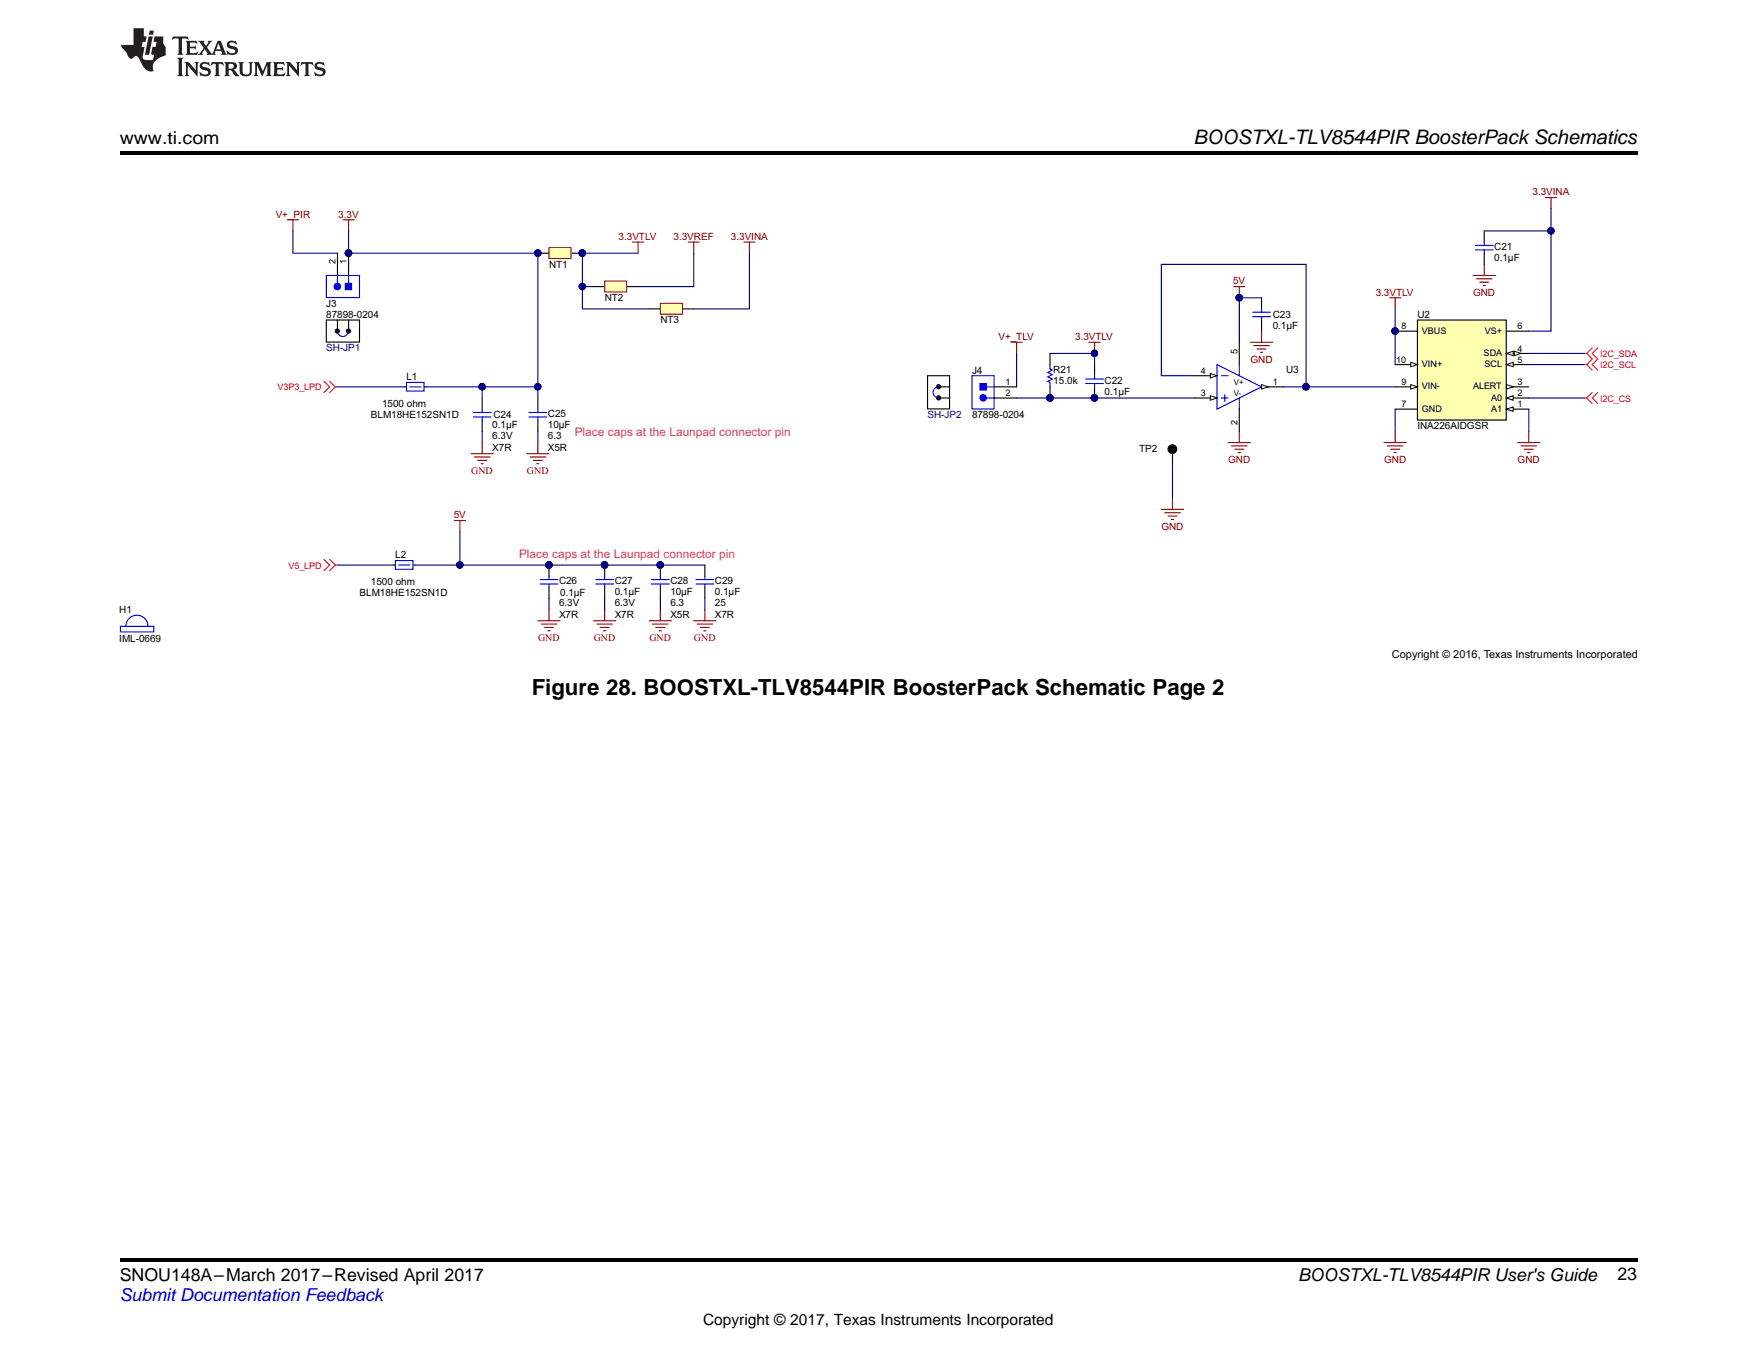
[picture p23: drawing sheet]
<svg xmlns="http://www.w3.org/2000/svg" width="279mm" height="216mm" viewBox="0 0 279 216" stroke-linecap="round" stroke-linejoin="round" font-family="sans-serif">
<defs><g id="words">
<text font-size="3.5" x="84.6" y="110.5">Figure 28. BOOSTXL-TLV8544PIR BoosterPack Schematic Page 2</text>
<text font-size="3.2" x="189.8" y="23">BOOSTXL-TLV8544PIR BoosterPack Schematics</text>
<g font-size="2.8">
<text x="19" y="23">www.ti.com</text>
<text x="19" y="203.6">SNOU148A–March 2017–Revised April 2017</text>
<text x="206.4" y="203.6">BOOSTXL-TLV8544PIR User's Guide</text>
<text x="257.2" y="203.5">23</text>
</g>
<text font-size="2.8" fill="#00f" x="19" y="206.9">Submit Documentation Feedback</text>
<text font-size="2.5" x="111.8" y="210.7">Copyright © 2017, Texas Instruments Incorporated</text>
<g font-size="1.9" fill="#da2467">
<text x="91.4" y="69.3">Place caps at the Launpad connector pin</text>
<text x="82.5" y="88.7">Place caps at the Launpad connector pin</text>
</g>
<text font-size="1.8" x="221.3" y="104.5">Copyright © 2016, Texas Instruments Incorporated</text>
<g font-size="1.6" fill="#800000">
<text x="43.8" y="34.6">V+_PIR</text>
<text x="53.8" y="34.6">3.3V</text>
<text x="243.7" y="31.1">3.3VINA</text>
<text x="98.4" y="38.1">3.3VTLV</text>
<text x="107.1" y="38.1">3.3VREF</text>
<text x="116.2" y="38.1">3.3VINA</text>
<text x="196.1" y="45.2">5V</text>
<text x="218.8" y="47">3.3VTLV</text>
<text x="234.3" y="47">GND</text>
<text x="158.8" y="54.1">V+_TLV</text>
<text x="171" y="54.1">3.3VTLV</text>
<text x="198.9" y="57.6">GND</text>
<text x="74.9" y="75.3">GND</text>
<text x="83.8" y="75.3">GND</text>
<text x="195.3" y="73.6">GND</text>
<text x="220.1" y="73.6">GND</text>
<text x="241.3" y="73.6">GND</text>
<text x="72.2" y="82.4">5V</text>
<text x="184.7" y="84.2">GND</text>
<text x="85.6" y="101.9">GND</text>
<text x="94.4" y="101.9">GND</text>
<text x="103.3" y="101.9">GND</text>
<text x="110.3" y="101.9">GND</text>
</g>
<g font-size="1.6">
<text x="237.6" y="41.5">0.1µF</text>
<text x="237.6" y="39.7">C21</text>
<text x="87.3" y="42.6">NT1</text>
<text x="96.2" y="47.9">NT2</text>
<text x="51.9" y="48.8">J3</text>
<text x="51.9" y="50.5">87898-0204</text>
<text x="105" y="51.4">NT3</text>
<text x="202.4" y="52.3">0.1µF</text>
<text x="202.4" y="50.5">C23</text>
<text x="225.4" y="50.5">U2</text>
<text x="154.6" y="59.4">J4</text>
<text x="167.5" y="59.2">R21</text>
<text x="204.5" y="59.2">U3</text>
<text x="60.8" y="64.7">1500 ohm</text>
<text x="64.6" y="60.5">L1</text>
<text x="167.5" y="61">15.0k</text>
<text x="175.7" y="62.8">0.1µF</text>
<text x="175.7" y="61">C22</text>
<text x="59" y="66.5">BLM18HE152SN1D</text>
<text x="78.3" y="68.1">0.1µF</text>
<text x="78.3" y="69.9">6.3V</text>
<text x="78.3" y="71.6">X7R</text>
<text x="78.5" y="66.5">C24</text>
<text x="87.1" y="68.1">10µF</text>
<text x="87.1" y="69.9">6.3</text>
<text x="87.1" y="71.6">X5R</text>
<text x="87.1" y="66.3">C25</text>
<text x="154.6" y="66.5">87898-0204</text>
<text x="181.2" y="71.8">TP2</text>
<text x="225.4" y="68.3">INA226AIDGSR</text>
<text x="62.9" y="88.8">L2</text>
<text x="57.2" y="94.8">BLM18HE152SN1D</text>
<text x="59" y="93">1500 ohm</text>
<text x="88.9" y="92.9">C26</text>
<text x="89.1" y="94.8">0.1µF</text>
<text x="97.7" y="94.6">0.1µF</text>
<text x="97.7" y="92.9">C27</text>
<text x="106.6" y="94.6">10µF</text>
<text x="106.6" y="92.9">C28</text>
<text x="113.7" y="94.6">0.1µF</text>
<text x="113.7" y="92.9">C29</text>
<text x="19" y="97.5">H1</text>
<text x="88.9" y="96.4">6.3V</text>
<text x="88.9" y="98.2">X7R</text>
<text x="97.7" y="96.4">6.3V</text>
<text x="97.7" y="98.2">X7R</text>
<text x="106.6" y="96.4">6.3</text>
<text x="106.6" y="98.2">X5R</text>
<text x="113.7" y="96.4">25</text>
<text x="113.7" y="98.2">X7R</text>
<text x="19" y="102.1">IML-0669</text>
</g>
<g font-size="1.6" fill="#000080">
<text x="51.9" y="55.8">SH-JP1</text>
<text x="147.5" y="66.5">SH-JP2</text>
</g>
<g font-size="1.4">
<text x="53.3" y="42" transform="rotate(-90 53.3 42)">2</text>
<text x="55.1" y="42" transform="rotate(-90 55.1 42)">1</text>
<text x="222.9" y="52.4">8</text>
<text x="226.1" y="53.1">VBUS</text>
<text x="236.1" y="53.1">VS+</text>
<text x="241.3" y="52.4">6</text>
<text x="191" y="59.4">4</text>
<text x="196.8" y="56.2" transform="rotate(-90 196.8 56.2)">5</text>
<text x="222" y="57.7">10</text>
<text x="226.1" y="58.4">VIN+</text>
<text x="235.9" y="56.6">SDA</text>
<text x="236.1" y="58.4">SCL</text>
<text x="241.3" y="57.7">5</text>
<text x="241.3" y="55.9">4</text>
<text x="159.9" y="61.2">1</text>
<text x="159.9" y="63">2</text>
<text x="191" y="63">3</text>
<text x="202.4" y="61.2">1</text>
<text x="222.9" y="64.8">7</text>
<text x="222.9" y="61.2">9</text>
<text x="226.1" y="65.4">GND</text>
<text x="226.1" y="61.9">VIN-</text>
<text x="234.3" y="61.9">ALERT</text>
<text x="237.1" y="65.4">A1</text>
<text x="237.1" y="63.7">A0</text>
<text x="241.3" y="64.8">1</text>
<text x="241.3" y="63">2</text>
<text x="241.3" y="61.2">3</text>
<text x="196.8" y="67.6" transform="rotate(-90 196.8 67.6)">2</text>
</g>
<g font-size="1.4" fill="#f00">
<text x="254.4" y="56.8">I2C_SDA</text>
<text x="254.4" y="58.5">I2C_SCL</text>
<text x="44.1" y="62.1">V3P3_LPD</text>
<text x="254.4" y="63.9">I2C_CS</text>
<text x="45.9" y="90.4">V5_LPD</text>
</g>
<g font-size="1.3">
<text x="196.2" y="61.2">V+</text>
<text x="196.2" y="63">V-</text>
</g>
</g></defs>
<path d="M19 200h241.3v.6h-241.3z" fill="#000"/>
<path d="M64.3 61.5h.3M67.5 61.5h.3" fill="none" stroke="#000" stroke-width=".18"/>
<path d="M64.6 60.8h2.8v1.4h-2.8zM65.2 61.5h1.7" fill="none" stroke="#00f" stroke-width=".18"/>
<path d="M225.4 50.9h14.1v15.9h-14.1z" fill="#ffffb0"/>
<path d="M225.4 50.9h14.1v15.9h-14.1zM239.6 65h3.5" fill="none" stroke="#000" stroke-width=".18"/>
<path d="M239.6 65l1-.3v.7z" fill="#fff"/>
<path d="M239.6 65l1-.3v.7z" fill="none" stroke="#000" stroke-width=".16"/>
<path d="M239.6 63.3h3.5" fill="none" stroke="#000" stroke-width=".18"/>
<path d="M239.6 63.3l1-.4v.7z" fill="#fff"/>
<path d="M239.6 63.3l1-.4v.7z" fill="none" stroke="#000" stroke-width=".16"/>
<path d="M239.6 61.5h3.5" fill="none" stroke="#000" stroke-width=".18"/>
<path d="M239.6 61.2l1 .3-1 .4z" fill="#fff"/>
<path d="M239.6 61.2l1 .3-1 .4z" fill="none" stroke="#000" stroke-width=".16"/>
<path d="M239.6 56.2h3.5" fill="none" stroke="#000" stroke-width=".18"/>
<path d="M239.6 56.2l1-.4v.7z" fill="#fff"/>
<path d="M239.6 56.2l1-.4v.7z" fill="none" stroke="#000" stroke-width=".16"/>
<path d="M240.8 55.8l1.1 .4-1.1 .3z" fill="#fff"/>
<path d="M240.8 55.8l1.1 .4-1.1 .3z" fill="none" stroke="#000" stroke-width=".16"/>
<path d="M239.6 58h3.5" fill="none" stroke="#000" stroke-width=".18"/>
<path d="M239.6 58l1-.4v.7z" fill="#fff"/>
<path d="M239.6 58l1-.4v.7z" fill="none" stroke="#000" stroke-width=".16"/>
<path d="M221.9 52.7h3.5M239.6 52.7h3.5M221.9 65h3.5" fill="none" stroke="#000" stroke-width=".18"/>
<circle cx="221.8" cy="52.6" r=".51" fill="#000080"/>
<circle cx="221.8" cy="52.6" r=".51" fill="none" stroke="#000080" stroke-width=".16"/>
<path d="M221.9 61.5h3.5" fill="none" stroke="#000" stroke-width=".18"/>
<path d="M224.3 61.2l1.1 .3-1.1 .4z" fill="#fff"/>
<path d="M224.3 61.2l1.1 .3-1.1 .4z" fill="none" stroke="#000" stroke-width=".16"/>
<path d="M221.9 58h3.5" fill="none" stroke="#000" stroke-width=".18"/>
<path d="M224.3 57.6l1.1 .4-1.1 .3z" fill="#fff"/>
<path d="M224.3 57.6l1.1 .4-1.1 .3z" fill="none" stroke="#000" stroke-width=".16"/>
<circle cx="221.8" cy="52.6" r=".51" fill="#000080"/>
<circle cx="221.8" cy="52.6" r=".51" fill="none" stroke="#000080" stroke-width=".16"/>
<path d="M236 36.7v1.8M236 40.3v1.7M87.3 89.8v1.8" fill="none" stroke="#000" stroke-width=".18"/>
<path d="M234.6 39h2.8M234.6 39.7h2.8M236 38.5v.5M236 39.7v.6" fill="none" stroke="#00f" stroke-width=".18"/>
<g fill="none" stroke="#800000" stroke-width=".18">
<path d="M234.3 43.8h3.5M234.8 44.3h2.5M235.3 44.9h1.4M235.8 45.4h.4M236 42v1.8M220.1 70.4h3.5M220.6 70.9h2.5M221.2 71.4h1.4M221.7 72h.3M221.9 68.6v1.8M241.3 70.4h3.6M241.9 70.9h2.4"/>
<path d="M242.4 71.4h1.4M242.9 72h.4M243.1 68.6v1.8"/>
</g>
<path d="M252 56.2h.3M252 58h.3M252.3 56.2l.9 .9-.9 .9M252.3 58l.9 .8M253.2 55.3l-.9 .9M254.1 55.3l-.9 .9 .9 .9-.9 .9 .9 .8M252 63.3h.3M252.3 63.3l.9 .9M253.2 62.4l-.9 .9M254.1 62.4l-.9 .9 .9 .9" fill="none" stroke="#f00" stroke-width=".18"/>
<circle cx="87.3" cy="89.8" r=".51" fill="#000080"/>
<circle cx="87.3" cy="89.8" r=".51" fill="none" stroke="#000080" stroke-width=".16"/>
<path d="M87.3 93.4v1.7" fill="none" stroke="#000" stroke-width=".18"/>
<path d="M85.9 92.1h2.8M85.9 92.8h2.8M87.3 91.6v.5M87.3 92.8v.6" fill="none" stroke="#00f" stroke-width=".18"/>
<circle cx="87.3" cy="89.8" r=".51" fill="#000080"/>
<circle cx="87.3" cy="89.8" r=".51" fill="none" stroke="#000080" stroke-width=".16"/>
<path d="M85.5 98.7h3.6M86.1 99.2h2.4M86.6 99.8h1.4M87.3 96.9v1.8M87.1 100.3h.4" fill="none" stroke="#800000" stroke-width=".18"/>
<path d="M96.2 89.8v1.8" fill="none" stroke="#000" stroke-width=".18"/>
<circle cx="96.1" cy="89.8" r=".51" fill="#000080"/>
<circle cx="96.1" cy="89.8" r=".51" fill="none" stroke="#000080" stroke-width=".16"/>
<path d="M96.2 93.4v1.7" fill="none" stroke="#000" stroke-width=".18"/>
<path d="M94.7 92.1h2.9M94.7 92.8h2.9M96.2 91.6v.5M96.2 92.8v.6" fill="none" stroke="#00f" stroke-width=".18"/>
<circle cx="96.1" cy="89.8" r=".51" fill="#000080"/>
<circle cx="96.1" cy="89.8" r=".51" fill="none" stroke="#000080" stroke-width=".16"/>
<g fill="none" stroke="#800000" stroke-width=".18">
<path d="M94.4 98.7h3.5M94.9 99.2h2.5M95.4 99.8h1.5M96.2 96.9v1.8M103.2 98.7h3.6M103.8 99.2h2.4M104.3 99.8h1.4M105 96.9v1.8M110.3 98.7h3.6M110.8 99.2h2.5M111.4 99.8h1.4M112.1 96.9v1.8"/>
<path d="M96 100.3h.3M104.8 100.3h.4M111.9 100.3h.4"/>
</g>
<path d="M62.5 89.8h.4M65.7 89.8h.4M105 89.8v1.8M105 93.4v1.7" fill="none" stroke="#000" stroke-width=".18"/>
<path d="M62.9 89.1h2.8v1.4h-2.8zM63.4 89.8h1.8" fill="none" stroke="#00f" stroke-width=".18"/>
<circle cx="105" cy="89.8" r=".51" fill="#000080"/>
<circle cx="105" cy="89.8" r=".51" fill="none" stroke="#000080" stroke-width=".16"/>
<path d="M103.6 92.8h2.8M103.6 92.1h2.8M105 91.6v.5M105 92.8v.6" fill="none" stroke="#00f" stroke-width=".18"/>
<circle cx="105" cy="89.8" r=".51" fill="#000080"/>
<circle cx="105" cy="89.8" r=".51" fill="none" stroke="#000080" stroke-width=".16"/>
<path d="M112.1 89.8v1.8M112.1 93.4v1.7" fill="none" stroke="#000" stroke-width=".18"/>
<path d="M110.7 92.8h2.8M110.7 92.1h2.8M112.1 91.6v.5M112.1 92.8v.6" fill="none" stroke="#00f" stroke-width=".18"/>
<path d="M196.2 45.6h1.8M197.1 45.6v1.7M195.3 70.4h3.5M195.8 70.9h2.5M196.4 71.4h1.4M196.9 72h.3M197.1 68.6v1.8" fill="none" stroke="#800000" stroke-width=".18"/>
<circle cx="197.1" cy="47.3" r=".51" fill="#000080"/>
<circle cx="197.1" cy="47.3" r=".51" fill="none" stroke="#000080" stroke-width=".16"/>
<path d="M174.1 58v1.7M200.6 47.3v1.8M200.6 50.9v1.8M174.1 61.5v1.8" fill="none" stroke="#000" stroke-width=".18"/>
<path d="M199.2 49.6h2.8M199.2 50.3h2.8M200.6 49.1v.5M200.6 50.3v.6" fill="none" stroke="#00f" stroke-width=".18"/>
<path d="M245.8 31.4h1.7M246.6 31.4v1.8M198.8 54.4h3.6M199.4 55h2.5M199.9 55.5h1.4M200.4 56h.4M200.6 52.7v1.7M221 47.3h1.7M221.9 47.3v1.8" fill="none" stroke="#800000" stroke-width=".18"/>
<circle cx="174" cy="63.3" r=".51" fill="#000080"/>
<circle cx="174" cy="63.3" r=".51" fill="none" stroke="#000080" stroke-width=".16"/>
<path d="M174.1 59.7v.6M172.6 60.3h2.9M172.6 61h2.9M174.1 61v.5" fill="none" stroke="#00f" stroke-width=".18"/>
<circle cx="174" cy="63.3" r=".51" fill="#000080"/>
<circle cx="174" cy="63.3" r=".51" fill="none" stroke="#000080" stroke-width=".16"/>
<path d="M173.2 54.4h1.7M174.1 54.4v1.8" fill="none" stroke="#800000" stroke-width=".18"/>
<circle cx="174" cy="56.2" r=".51" fill="#000080"/>
<circle cx="174" cy="56.2" r=".51" fill="none" stroke="#000080" stroke-width=".16"/>
<path d="M160.8 54.4h1.7M161.7 54.4v1.8" fill="none" stroke="#800000" stroke-width=".18"/>
<path d="M154.6 59.7h3.5v5.3h-3.5z" fill="#fff"/>
<path d="M154.6 59.7h3.5v5.3h-3.5zM156.9 63.3h1.2" fill="none" stroke="#00f" stroke-width=".18"/>
<circle cx="156.3" cy="63.3" r=".51" fill="#00f"/>
<g fill="none" stroke="#00f" stroke-width=".18">
<path d="M156.9 61.5h1.2"/>
<circle cx="156.3" cy="63.3" r=".51"/>
</g>
<path d="M158.1 61.5h3.6M158.1 63.3h3.6" fill="none" stroke="#000" stroke-width=".18"/>
<path d="M155.8 61h1v1h-1z" fill="#00f"/>
<path d="M155.8 61h1v1h-1z" fill="none" stroke="#00f" stroke-width=".16"/>
<path d="M147.5 59.7h3.5v5.3h-3.5z" fill="#fff"/>
<path d="M147.5 59.7h3.5v5.3h-3.5zM167 56.2v1.8M149.3 63.3h1.7M149.3 61.5h1.7M167 61.5v1.8" fill="none" stroke="#000" stroke-width=".18"/>
<g fill="#000">
<circle cx="149.3" cy="63.3" r=".34"/>
<circle cx="149.3" cy="61.5" r=".34"/>
</g>
<g fill="none" stroke="#000" stroke-width=".16">
<circle cx="149.3" cy="63.3" r=".34"/>
<circle cx="149.3" cy="61.5" r=".34"/>
</g>
<path d="M149.3 61.5a.87 .87 0 0 0-.9 .9 .87 .87 0 0 0 .9 .8" fill="none" stroke="#00f" stroke-width=".18"/>
<path d="M51.5 60.6l.9 .9-.9 .9M52.4 60.6l.9 .9M53.3 61.5l-.9 .9M53.3 61.5h.4" fill="none" stroke="#f00" stroke-width=".18"/>
<circle cx="167" cy="63.3" r=".51" fill="#000080"/>
<circle cx="167" cy="63.3" r=".51" fill="none" stroke="#000080" stroke-width=".16"/>
<path d="M167 58v.7l.3 .1-.7 .4 .7 .4-.7 .3 .7 .4-.7 .3 .4 .2v.7" fill="none" stroke="#00f" stroke-width=".18"/>
<circle cx="167" cy="63.3" r=".51" fill="#000080"/>
<circle cx="167" cy="63.3" r=".51" fill="none" stroke="#000080" stroke-width=".16"/>
<path d="M19.1 99.6h5.3v.9h-5.3zM23.5 99.6a1.75 1.75 0 0 0-1.7-1.8 1.75 1.75 0 0 0-1.8 1.8" fill="none" stroke="#00f" stroke-width=".18"/>
<path d="M51.9 43.8h5.3v3.5h-5.3z" fill="#fff"/>
<path d="M51.9 43.8h5.3v3.5h-5.3zM53.7 43.8v1.2" fill="none" stroke="#00f" stroke-width=".18"/>
<circle cx="53.6" cy="45.5" r=".51" fill="#00f"/>
<g fill="none" stroke="#00f" stroke-width=".18">
<path d="M55.4 43.8v1.2"/>
<circle cx="53.6" cy="45.5" r=".51"/>
</g>
<path d="M55.4 40.3v3.5" fill="none" stroke="#000" stroke-width=".18"/>
<circle cx="55.4" cy="40.2" r=".51" fill="#000080"/>
<circle cx="55.4" cy="40.2" r=".51" fill="none" stroke="#000080" stroke-width=".16"/>
<path d="M53.7 40.3v3.5" fill="none" stroke="#000" stroke-width=".18"/>
<path d="M54.9 45h1v1.1h-1z" fill="#00f"/>
<path d="M54.9 45h1v1.1h-1z" fill="none" stroke="#00f" stroke-width=".16"/>
<circle cx="55.4" cy="40.2" r=".51" fill="#000080"/>
<circle cx="55.4" cy="40.2" r=".51" fill="none" stroke="#000080" stroke-width=".16"/>
<path d="M51.9 50.9h5.3v3.5h-5.3z" fill="#fff"/>
<path d="M51.9 50.9h5.3v3.5h-5.3zM53.7 50.9v1.8M55.4 50.9v1.8M90.8 40.3h1.8" fill="none" stroke="#000" stroke-width=".18"/>
<g fill="#000">
<circle cx="53.6" cy="52.6" r=".34"/>
<circle cx="55.4" cy="52.6" r=".34"/>
</g>
<g fill="none" stroke="#000" stroke-width=".16">
<circle cx="53.6" cy="52.6" r=".34"/>
<circle cx="55.4" cy="52.6" r=".34"/>
</g>
<path d="M55.4 52.7a.87 .87 0 0 1-.9 .8 .87 .87 0 0 1-.8-.8" fill="none" stroke="#00f" stroke-width=".18"/>
<path d="M45.7 34.9h1.8M46.6 34.9v1.8M72.3 82.8h1.7M73.1 82.8v1.7" fill="none" stroke="#800000" stroke-width=".18"/>
<circle cx="92.6" cy="40.2" r=".51" fill="#000080"/>
<circle cx="92.6" cy="40.2" r=".51" fill="none" stroke="#000080" stroke-width=".16"/>
<path d="M85.5 40.3h1.8" fill="none" stroke="#000" stroke-width=".18"/>
<circle cx="85.5" cy="40.2" r=".51" fill="#000080"/>
<circle cx="85.5" cy="40.2" r=".51" fill="none" stroke="#000080" stroke-width=".16"/>
<path d="M87.3 39.4h3.5v1.7h-3.5z" fill="#ffffb0"/>
<path d="M87.3 39.4h3.5v1.7h-3.5z" fill="none" stroke="#800000" stroke-width=".16"/>
<circle cx="92.6" cy="40.2" r=".51" fill="#000080"/>
<circle cx="92.6" cy="40.2" r=".51" fill="none" stroke="#000080" stroke-width=".16"/>
<circle cx="85.5" cy="40.2" r=".51" fill="#000080"/>
<circle cx="85.5" cy="40.2" r=".51" fill="none" stroke="#000080" stroke-width=".16"/>
<path d="M94.4 45.6h1.8M99.7 45.6h1.8M76.7 63.3v1.7M76.7 66.8v1.8M85.5 63.3v1.7M85.5 66.8v1.8" fill="none" stroke="#000" stroke-width=".18"/>
<path d="M75.3 65.6h2.8M75.3 66.3h2.8M76.7 65v.6M76.7 66.3v.5M84.1 65.6h2.8M84.1 66.3h2.8M85.5 65v.6M85.5 66.3v.5" fill="none" stroke="#00f" stroke-width=".18"/>
<path d="M54.5 34.9h1.8M55.4 34.9v1.8M74.9 72.1h3.5M75.4 72.7h2.5M76 73.2h1.4M76.5 73.7h.4M76.7 70.4v1.7M83.8 72.1h3.5M84.3 72.7h2.5M84.8 73.2h1.4M85.4 73.7h.3M85.5 70.4v1.7" fill="none" stroke="#800000" stroke-width=".18"/>
<path d="M96.2 44.7h3.5v1.7h-3.5z" fill="#ffffb0"/>
<path d="M96.2 44.7h3.5v1.7h-3.5z" fill="none" stroke="#800000" stroke-width=".16"/>
<path d="M100.6 38.5h1.8M101.5 38.5v1.8M109.4 38.5h1.8M110.3 38.5v1.8" fill="none" stroke="#800000" stroke-width=".18"/>
<path d="M103.2 49.1h1.8M108.5 49.1h1.8" fill="none" stroke="#000" stroke-width=".18"/>
<path d="M105 48.2h3.5v1.8h-3.5z" fill="#ffffb0"/>
<path d="M105 48.2h3.5v1.8h-3.5z" fill="none" stroke="#800000" stroke-width=".16"/>
<path d="M118.3 38.5h1.8M119.2 38.5v1.8" fill="none" stroke="#800000" stroke-width=".18"/>
<path d="M236 36.7h10.6v16h-3.5" fill="none" stroke="#000080" stroke-width=".18"/>
<circle cx="246.6" cy="36.7" r=".51" fill="#000080"/>
<circle cx="246.6" cy="36.7" r=".51" fill="none" stroke="#000080" stroke-width=".16"/>
<path d="M246.6 33.2v3.5M243.1 56.2h8.9M243.1 58h8.9M221.9 65v3.6M243.1 65v3.6M243.1 63.3h8.9" fill="none" stroke="#000080" stroke-width=".18"/>
<circle cx="246.6" cy="36.7" r=".51" fill="#000080"/>
<circle cx="246.6" cy="36.7" r=".51" fill="none" stroke="#000080" stroke-width=".16"/>
<path d="M87.3 95.1v1.8M87.3 89.8h8.9M96.2 95.1v1.8" fill="none" stroke="#000080" stroke-width=".18"/>
<circle cx="87.3" cy="89.8" r=".51" fill="#000080"/>
<circle cx="87.3" cy="89.8" r=".51" fill="none" stroke="#000080" stroke-width=".16"/>
<circle cx="96.1" cy="89.8" r=".51" fill="#000080"/>
<circle cx="96.1" cy="89.8" r=".51" fill="none" stroke="#000080" stroke-width=".16"/>
<path d="M96.2 89.8h15.9M112.1 95.1v1.8" fill="none" stroke="#000080" stroke-width=".18"/>
<circle cx="96.1" cy="89.8" r=".51" fill="#000080"/>
<circle cx="96.1" cy="89.8" r=".51" fill="none" stroke="#000080" stroke-width=".16"/>
<circle cx="105" cy="89.8" r=".51" fill="#000080"/>
<circle cx="105" cy="89.8" r=".51" fill="none" stroke="#000080" stroke-width=".16"/>
<path d="M197.1 47.3v7.1M53.7 89.8h8.8M105 95.1v1.8" fill="none" stroke="#000080" stroke-width=".18"/>
<circle cx="197.1" cy="47.3" r=".51" fill="#000080"/>
<circle cx="197.1" cy="47.3" r=".51" fill="none" stroke="#000080" stroke-width=".16"/>
<path d="M197.1 47.3h3.5" fill="none" stroke="#000080" stroke-width=".18"/>
<circle cx="197.1" cy="47.3" r=".51" fill="#000080"/>
<circle cx="197.1" cy="47.3" r=".51" fill="none" stroke="#000080" stroke-width=".16"/>
<path d="M190 59.7h-5.3v-17.7h23v19.5" fill="none" stroke="#000080" stroke-width=".18"/>
<circle cx="207.7" cy="61.5" r=".51" fill="#000080"/>
<circle cx="207.7" cy="61.5" r=".51" fill="none" stroke="#000080" stroke-width=".16"/>
<path d="M221.9 49.1v8.9" fill="none" stroke="#000080" stroke-width=".18"/>
<circle cx="221.8" cy="52.6" r=".51" fill="#000080"/>
<circle cx="221.8" cy="52.6" r=".51" fill="none" stroke="#000080" stroke-width=".16"/>
<path d="M204.2 61.5h3.5" fill="none" stroke="#000080" stroke-width=".18"/>
<circle cx="207.7" cy="61.5" r=".51" fill="#000080"/>
<circle cx="207.7" cy="61.5" r=".51" fill="none" stroke="#000080" stroke-width=".16"/>
<path d="M167 63.3h7.1" fill="none" stroke="#000080" stroke-width=".18"/>
<circle cx="167" cy="63.3" r=".51" fill="#000080"/>
<circle cx="167" cy="63.3" r=".51" fill="none" stroke="#000080" stroke-width=".16"/>
<circle cx="174" cy="63.3" r=".51" fill="#000080"/>
<circle cx="174" cy="63.3" r=".51" fill="none" stroke="#000080" stroke-width=".16"/>
<path d="M167 56.2h7.1v1.8" fill="none" stroke="#000080" stroke-width=".18"/>
<circle cx="174" cy="56.2" r=".51" fill="#000080"/>
<circle cx="174" cy="56.2" r=".51" fill="none" stroke="#000080" stroke-width=".16"/>
<path d="M174.1 63.3h15.9" fill="none" stroke="#000080" stroke-width=".18"/>
<circle cx="174" cy="63.3" r=".51" fill="#000080"/>
<circle cx="174" cy="63.3" r=".51" fill="none" stroke="#000080" stroke-width=".16"/>
<path d="M161.7 63.3h5.3" fill="none" stroke="#000080" stroke-width=".18"/>
<circle cx="167" cy="63.3" r=".51" fill="#000080"/>
<circle cx="167" cy="63.3" r=".51" fill="none" stroke="#000080" stroke-width=".16"/>
<path d="M161.7 56.2v5.3M53.7 61.5h10.6M73.1 84.5v5.3" fill="none" stroke="#000080" stroke-width=".18"/>
<circle cx="73.1" cy="89.8" r=".51" fill="#000080"/>
<circle cx="73.1" cy="89.8" r=".51" fill="none" stroke="#000080" stroke-width=".16"/>
<path d="M76.7 61.5v1.8M76.7 68.6v1.8M85.5 68.6v1.8" fill="none" stroke="#000080" stroke-width=".18"/>
<circle cx="76.7" cy="61.5" r=".51" fill="#000080"/>
<circle cx="76.7" cy="61.5" r=".51" fill="none" stroke="#000080" stroke-width=".16"/>
<path d="M92.6 40.3h8.9" fill="none" stroke="#000080" stroke-width=".18"/>
<circle cx="92.6" cy="40.2" r=".51" fill="#000080"/>
<circle cx="92.6" cy="40.2" r=".51" fill="none" stroke="#000080" stroke-width=".16"/>
<path d="M46.6 36.7v3.6h7.1M55.4 36.7v3.6" fill="none" stroke="#000080" stroke-width=".18"/>
<circle cx="55.4" cy="40.2" r=".51" fill="#000080"/>
<circle cx="55.4" cy="40.2" r=".51" fill="none" stroke="#000080" stroke-width=".16"/>
<path d="M92.6 40.3v5.3h1.8" fill="none" stroke="#000080" stroke-width=".18"/>
<circle cx="92.6" cy="40.2" r=".51" fill="#000080"/>
<circle cx="92.6" cy="40.2" r=".51" fill="none" stroke="#000080" stroke-width=".16"/>
<circle cx="92.6" cy="45.5" r=".51" fill="#000080"/>
<circle cx="92.6" cy="45.5" r=".51" fill="none" stroke="#000080" stroke-width=".16"/>
<path d="M92.6 45.6v3.5h10.6" fill="none" stroke="#000080" stroke-width=".18"/>
<circle cx="92.6" cy="45.5" r=".51" fill="#000080"/>
<circle cx="92.6" cy="45.5" r=".51" fill="none" stroke="#000080" stroke-width=".16"/>
<path d="M55.4 40.3h30.1v21.2M110.3 40.3v5.3h-8.8M119.2 40.3v8.8h-8.9" fill="none" stroke="#000080" stroke-width=".18"/>
<circle cx="85.5" cy="61.5" r=".51" fill="#000080"/>
<circle cx="85.5" cy="61.5" r=".51" fill="none" stroke="#000080" stroke-width=".16"/>
<circle cx="85.5" cy="40.2" r=".51" fill="#000080"/>
<circle cx="85.5" cy="40.2" r=".51" fill="none" stroke="#000080" stroke-width=".16"/>
<circle cx="55.4" cy="40.2" r=".51" fill="#000080"/>
<circle cx="55.4" cy="40.2" r=".51" fill="none" stroke="#000080" stroke-width=".16"/>
<path d="M66.1 89.8h21.2" fill="none" stroke="#000080" stroke-width=".18"/>
<circle cx="73.1" cy="89.8" r=".51" fill="#000080"/>
<circle cx="73.1" cy="89.8" r=".51" fill="none" stroke="#000080" stroke-width=".16"/>
<circle cx="87.3" cy="89.8" r=".51" fill="#000080"/>
<circle cx="87.3" cy="89.8" r=".51" fill="none" stroke="#000080" stroke-width=".16"/>
<path d="M67.8 61.5h17.7v1.8" fill="none" stroke="#000080" stroke-width=".18"/>
<circle cx="76.7" cy="61.5" r=".51" fill="#000080"/>
<circle cx="76.7" cy="61.5" r=".51" fill="none" stroke="#000080" stroke-width=".16"/>
<circle cx="85.5" cy="61.5" r=".51" fill="#000080"/>
<circle cx="85.5" cy="61.5" r=".51" fill="none" stroke="#000080" stroke-width=".16"/>
<path d="M207.7 61.5h14.2" fill="none" stroke="#000080" stroke-width=".18"/>
<circle cx="207.7" cy="61.5" r=".51" fill="#000080"/>
<circle cx="207.7" cy="61.5" r=".51" fill="none" stroke="#000080" stroke-width=".16"/>
<path d="M51.5 89l.9 .8-.9 .9M52.4 89l.9 .8M53.3 89.8l-.9 .9M53.3 89.8h.4" fill="none" stroke="#f00" stroke-width=".18"/>
<circle cx="186.4" cy="71.4" r=".69" fill="#000"/>
<g fill="none" stroke="#000" stroke-width=".18">
<path d="M190 59.7h3.5M186.4 72.1v1.8"/>
<circle cx="186.4" cy="71.4" r=".69"/>
</g>
<path d="M186.4 79.2v1.8M184.7 81h3.5M185.2 81.5h2.5M185.7 82h1.5M186.3 82.6h.3" fill="none" stroke="#800000" stroke-width=".18"/>
<path d="M186.4 73.9v5.3" fill="none" stroke="#000080" stroke-width=".18"/>
<path d="M192.5 59.4l1 .3-1 .4z" fill="#fff"/>
<path d="M192.5 59.4l1 .3-1 .4z" fill="none" stroke="#000" stroke-width=".16"/>
<path d="M190 63.3h3.5" fill="none" stroke="#000" stroke-width=".18"/>
<path d="M192.5 62.9l1 .4-1 .3z" fill="#fff"/>
<path d="M192.5 62.9l1 .4-1 .3z" fill="none" stroke="#000" stroke-width=".16"/>
<path d="M197.1 65v3.6M200.6 61.5h3.6" fill="none" stroke="#000" stroke-width=".18"/>
<path d="M200.6 61.2l1.1 .3-1.1 .4z" fill="#fff"/>
<path d="M200.6 61.2l1.1 .3-1.1 .4z" fill="none" stroke="#000" stroke-width=".16"/>
<path d="M197.1 54.4v3.6" fill="none" stroke="#000" stroke-width=".18"/>
<path d="M193.5 58l7.1 3.5-7.1 3.5zM194.2 59.7h1.1M197.1 58v1.7M194.2 63.3h1.1M194.8 62.7v1.1M197.1 63.3v1.7" fill="none" stroke="#00f" stroke-width=".18"/>
<path d="M19 24h241.3v.6h-241.3z" fill="#000"/>
<g fill="#231f20">
<path d="M27.5 5.8l-.1 .6a1 1 0 0 1 1-.3v2.3l-.2 .3h1l-.3-.3 .1-2.3a.99 .99 0 0 1 1 .3l-.2-.6zM29.5 6.5l.2 .4v1.5l-.2 .3h1.8l.2-.5a1.12 1.12 0 0 1-1.3 .2v-.7h.6l.3 .2v-.7l-.3 .2h-.6v-.5l.2-.1a.96 .96 0 0 1 1 .2l-.2-.5zM31.5 6.5l.9 1.1-.9 1.1h.8l-.2-.2 .5-.7 .4 .7-.2 .2h1.5l-.1-.2 .1-.4h.9l.1 .4-.2 .2h1l-.3-.3-.7-1.9h-.5l-.9 2.1-.8-1.1 .9-1h-.8l.1 .1v.2l-.3 .5-.4-.6 .2-.2zM34.7 6.9l.4 .9h-.7zM36.3 6.6a.63 .63 0 0 0-.2 .7 .63 .63 0 0 0 .6 .4l.6 .2 .1 .2a.75 .75 0 0 1-.7 .4 .75 .75 0 0 1-.6-.5l.1 .7 .2-.1a.89 .89 0 0 0 1 .1 .89 .89 0 0 0 .4-.9 1.4 1.4 0 0 0-1.2-.6l-.1-.3a1.04 1.04 0 0 1 1.2 .2l-.2-.6-.1 .1-.5-.1zM28.2 9.2l.2 .3v2.2l-.2 .4h1l-.3-.4v-2.2l.3-.3zM29.3 9.9l.3 .3v1.5l-.3 .4h.8l-.2-.4v-1.3l1.5 1.7v-1.9l.2-.3h-.7l.2 .3v.9l-1.1-1.2zM32 10a.62 .62 0 0 0-.2 .7 .62 .62 0 0 0 .6 .4l.6 .2 .1 .2a.76 .76 0 0 1-.7 .4 .76 .76 0 0 1-.6-.5l.1 .7 .2-.1a.89 .89 0 0 0 1 .1 .89 .89 0 0 0 .4-.9 1.4 1.4 0 0 0-1.2-.6l-.1-.3a1.04 1.04 0 0 1 1.2 .1l-.2-.5-.1 .1-.5-.2zM33.7 9.9l-.2 .6a.61 .61 0 0 1 .8-.3v1.5l-.2 .4h.9l-.2-.4v-1.5a.78 .78 0 0 1 .8 .2l-.2-.5zM35.6 9.9l.3 .3v1.5l-.3 .4h1l-.2-.2v-.7h.2a.93 .93 0 0 1 .6 .7 .61 .61 0 0 0 .9 .1l-.2-.1-.5-.6-.3-.2a.58 .58 0 0 0 .6-.6 .58 .58 0 0 0-.5-.6zM36.4 10.2l.1-.1a.45 .45 0 0 1 .5 .1 .45 .45 0 0 1 .1 .5l-.1 .2h-.6zM37.9 9.9l.2 .2a2.17 2.17 0 0 0 .3 1.9 .99 .99 0 0 0 1.6-.7v-1.1l.2-.3h-.7l.2 .2a1.92 1.92 0 0 1-.2 1.7 .6 .6 0 0 1-.9-.5v-1.1l.2-.3zM40.4 9.9l.2 .3v1.5l-.2 .4h.7l-.2-.4v-1.4l.8 1.8 .8-1.8v1.4l-.2 .4h.9l-.2-.4v-1.5l.2-.3h-.8l-.6 1.4-.6-1.4zM43.4 9.9l.2 .3v1.5l-.2 .4h1.8l.2-.6a1.12 1.12 0 0 1-1.3 .3v-.7h.5l.4 .1v-.6l-.4 .2h-.5v-.5l.2-.2a.96 .96 0 0 1 .9 .3l-.1-.5zM45.5 9.9l.2 .3v1.5l-.2 .4h.7l-.2-.4v-1.3l1.5 1.7v-1.9l.2-.3h-.7l.2 .3v.9l-1.1-1.2zM47.9 9.9l-.1 .6a.61 .61 0 0 1 .8-.3v1.5l-.3 .4h1l-.3-.4 .1-1.5a.78 .78 0 0 1 .8 .2l-.2-.5zM50.2 10a.62 .62 0 0 0-.2 .7 .62 .62 0 0 0 .6 .4l.6 .2 .2 .2a.76 .76 0 0 1-.8 .4 .76 .76 0 0 1-.6-.5l.1 .7 .2-.1a.89 .89 0 0 0 1 .1 .89 .89 0 0 0 .4-.9 1.4 1.4 0 0 0-1.2-.6l-.1-.3a1.04 1.04 0 0 1 1.2 .1l-.1-.5-.2 .1-.5-.2z"/>
<path d="M21.2 4.5v2.6h-1.9a1.6 1.6 0 0 0 .7 1.1l.1 .2a1.16 1.16 0 0 0 .8 1l.2-.1a.56 .56 0 0 1 .5-.4 .56 .56 0 0 1 .5 .3l.4 .8a1.66 1.66 0 0 0 1.9 1.3 1.68 1.68 0 0 1 1-2.1l.9-.4v-1.4a1.52 1.52 0 0 1-.3-1.6h-1.4l-.2 .9h.5l-.2 .8h-.4l-.2 .9v.2l.4 .1-.2 .9a1.93 1.93 0 0 1-1.6-.3l.3-1.8h-.5l.2-.8h.4l.2-.9h-.4v-1.3zM23.6 5.8l-.6 2.9h.7l.6-2.9zM23.8 4.9l-.1 .6h.6l.2-.6z"/>
</g>
<use href="#words"/>
</svg>
